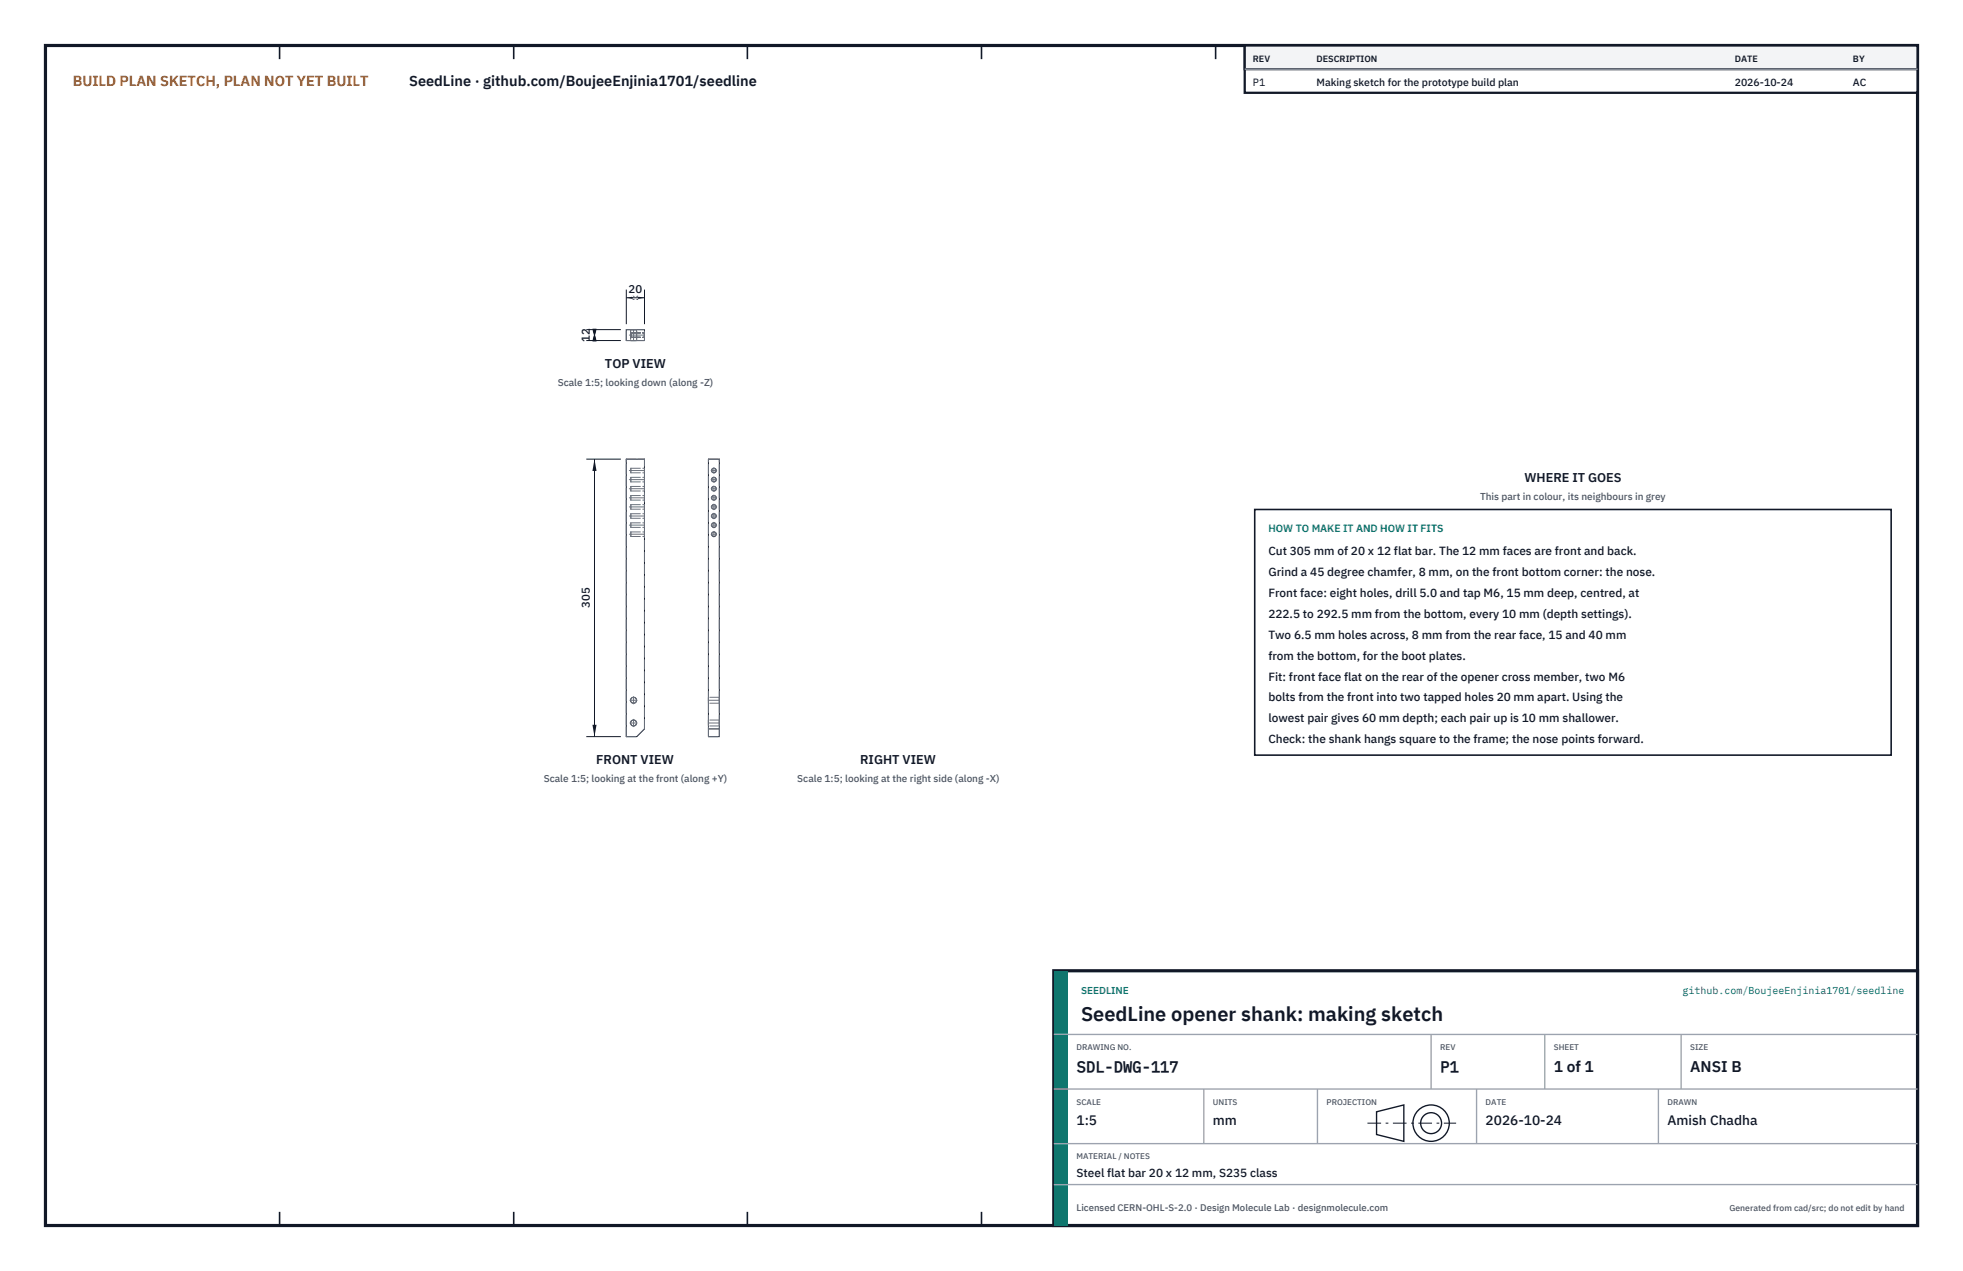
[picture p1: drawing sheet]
<svg xmlns="http://www.w3.org/2000/svg" width="432mm" height="279mm" viewBox="0 0 432 279" stroke-linecap="round" stroke-linejoin="round" font-family="sans-serif">
<defs><g id="words">
<text font-size="4.4" fill="#111827" x="237.8" y="224.4">SeedLine opener shank: making sketch</text>
<g font-size="3.4" fill="#111827">
<text x="236.8" y="235.6">SDL-DWG-117</text>
<text x="316.8" y="235.6">P1</text>
<text x="341.8" y="235.6">1 of 1</text>
<text x="371.8" y="235.6">ANSI B</text>
</g>
<text font-size="3.2" fill="#b45309" x="16" y="19">BUILD PLAN SKETCH, PLAN NOT YET BUILT</text>
<text font-size="3.2" fill="#111827" x="90" y="19">SeedLine · github.com/BoujeeEnjinia1701/seedline</text>
<g font-size="3" fill="#111827">
<text x="236.8" y="247.2">1:5</text>
<text x="266.8" y="247.2">mm</text>
<text x="326.8" y="247.2">2026-10-24</text>
<text x="366.8" y="247.2">Amish Chadha</text>
</g>
<g font-size="2.8" fill="#111827">
<text x="133.1" y="80.9">TOP VIEW</text>
<text x="335.3" y="106">WHERE IT GOES</text>
<text x="131.2" y="168">FRONT VIEW</text>
<text x="189.2" y="168">RIGHT VIEW</text>
</g>
<g font-size="2.6" fill="#111827">
<text x="279" y="122">Cut 305 mm of 20 x 12 flat bar. The 12 mm faces are front and back.</text>
<text x="279" y="126.6">Grind a 45 degree chamfer, 8 mm, on the front bottom corner: the nose.</text>
<text x="279" y="131.2">Front face: eight holes, drill 5.0 and tap M6, 15 mm deep, centred, at</text>
<text x="279" y="135.8">222.5 to 292.5 mm from the bottom, every 10 mm (depth settings).</text>
<text x="279" y="140.4">Two 6.5 mm holes across, 8 mm from the rear face, 15 and 40 mm</text>
<text x="279" y="145">from the bottom, for the boot plates.</text>
<text x="279" y="149.6">Fit: front face flat on the rear of the opener cross member, two M6</text>
<text x="279" y="154.2">bolts from the front into two tapped holes 20 mm apart. Using the</text>
<text x="279" y="158.8">lowest pair gives 60 mm depth; each pair up is 10 mm shallower.</text>
<text x="279" y="163.4">Check: the shank hangs square to the frame; the nose points forward.</text>
<text x="236.8" y="258.8">Steel flat bar 20 x 12 mm, S235 class</text>
</g>
<g font-size="2.5" fill="#111827">
<text x="138.3" y="64.5">20</text>
<text x="129.8" y="75.1" transform="rotate(-90 129.8 75.1)">12</text>
<text x="129.8" y="133.7" transform="rotate(-90 129.8 133.7)">305</text>
</g>
<g font-size="2.3" fill="#111827">
<text x="275.6" y="18.8">P1</text>
<text x="289.6" y="18.8">Making sketch for the prototype build plan</text>
<text x="381.6" y="18.8">2026-10-24</text>
<text x="407.6" y="18.8">AC</text>
</g>
<text font-size="2.3" fill="#0f766e" x="279" y="117">HOW TO MAKE IT AND HOW IT FITS</text>
<g font-size="2.2" fill="#4b5563">
<text x="122.7" y="84.9">Scale 1:5; looking down (along -Z)</text>
<text x="325.6" y="110">This part in colour, its neighbours in grey</text>
<text x="119.6" y="172">Scale 1:5; looking at the front (along +Y)</text>
<text x="175.4" y="172">Scale 1:5; looking at the right side (along -X)</text>
</g>
<g font-size="2.2" fill="#0f766e">
<text x="237.8" y="218.4">SEEDLINE</text>
<text x="370.1" y="218.4">github.com/BoujeeEnjinia1701/seedline</text>
</g>
<text font-size="2.1" fill="#4b5563" x="236.8" y="266.2">Licensed CERN-OHL-S-2.0 · Design Molecule Lab · designmolecule.com</text>
<g font-size="2" fill="#111827">
<text x="275.6" y="13.6">REV</text>
<text x="289.6" y="13.6">DESCRIPTION</text>
<text x="381.6" y="13.6">DATE</text>
<text x="407.6" y="13.6">BY</text>
</g>
<text font-size="1.9" fill="#4b5563" x="380.4" y="266.2">Generated from cad/src; do not edit by hand</text>
<g font-size="1.8" fill="#4b5563">
<text x="236.8" y="230.8">DRAWING NO.</text>
<text x="316.8" y="230.8">REV</text>
<text x="341.8" y="230.8">SHEET</text>
<text x="371.8" y="230.8">SIZE</text>
<text x="236.8" y="242.8">SCALE</text>
<text x="266.8" y="242.8">UNITS</text>
<text x="291.8" y="242.8">PROJECTION</text>
<text x="326.8" y="242.8">DATE</text>
<text x="366.8" y="242.8">DRAWN</text>
<text x="236.8" y="254.8">MATERIAL / NOTES</text>
</g>
</g></defs>
<path d="M10 10h411.8v259.4h-411.8z" fill="none" stroke="#111827" stroke-width=".7" stroke-linecap="butt"/>
<g fill="none" stroke="#111827" stroke-width=".35">
<path d="M61.5 10v3M113 10v3M164.4 10v3M215.9 10v3M267.4 10v3M318.9 10v3M370.3 10v3M61.5 266.4v3M113 266.4v3M164.4 266.4v3M215.9 266.4v3M267.4 266.4v3"/>
<path d="M318.9 266.4v3M370.3 266.4v3"/>
</g>
<g fill="none" stroke="#111727" stroke-width=".22">
<path d="M137.8 72.5h4v2.4h-4zM137.8 100.9h4v59.3l-1.7 1.7h-2.3zM155.8 100.9h2.4v61h-2.4zM155.8 160.2h2.4"/>
<circle cx="157" cy="105.4" r=".5"/>
<circle cx="157" cy="113.4" r=".5"/>
<circle cx="157" cy="111.4" r=".5"/>
<circle cx="157" cy="107.4" r=".5"/>
<circle cx="157" cy="117.4" r=".5"/>
<circle cx="157" cy="103.4" r=".5"/>
<circle cx="157" cy="109.4" r=".5"/>
<circle cx="157" cy="115.4" r=".5"/>
<circle cx="139.4" cy="153.9" r=".65"/>
<circle cx="139.4" cy="158.9" r=".65"/>
</g>
<g fill="none" stroke="#6a7180" stroke-width=".22" stroke-dasharray="2.1 .5">
<path d="M137.8 74.9v-2.4M137.8 74.9h2.3M137.8 72.5h2.3M138.7 74.9h1.3M138.7 72.5h1.3M138.7 72.5v2.4M138.8 73.7v-.5M138.8 73.2v1M138.8 74.2v-.5M138.8 74.2h3M138.8 73.2h3M140 74.9h-1.3"/>
<path d="M140 72.5h-1.3M140 72.5v2.4M140.1 74.9v-2.4M141.8 74.9h-1.7M141.8 72.5h-1.7M141.8 74.9v-2.4M141.8 73.7v-.5M141.8 73.2v1M141.8 74.2v-.5M137.8 100.9h4M138.8 117.9h3M138.8 117.9v-1"/>
<path d="M138.8 116.9v1M138.8 115.9h3M138.8 115.9v-1M138.8 114.9v1M138.8 113.9h3M138.8 113.9v-1M138.8 112.9v1M138.8 111.9h3M138.8 111.9v-1M138.8 110.9v1M138.8 109.9h3M138.8 109.9v-1"/>
<path d="M138.8 108.9v1M138.8 107.9h3M138.8 107.9v-1M138.8 106.9v1M138.8 105.9h3M138.8 105.9v-1M138.8 104.9v1M138.8 103.9h3M138.8 103.9v-1M138.8 102.9v1M138.8 116.9h3M138.8 114.9h3"/>
<path d="M138.8 112.9h3M138.8 110.9h3M138.8 108.9h3M138.8 106.9h3M138.8 104.9h3M138.8 102.9h3M141.8 117.9v-1M141.8 116.9v1M141.8 115.9v-1M141.8 114.9v1M141.8 113.9v-1M141.8 112.9v1"/>
<path d="M141.8 111.9v-1M141.8 110.9v1M141.8 109.9v-1M141.8 108.9v1M141.8 107.9v-1M141.8 106.9v1M141.8 105.9v-1M141.8 104.9v1M141.8 103.9v-1M141.8 102.9v1M155.8 100.9h2.4M155.8 158.9v-.6"/>
<path d="M155.8 158.3v1.3M155.8 159.6v-.7M155.8 153.9v-.6M155.8 153.3v1.3M155.8 154.6v-.7M158.2 158.9v-.6M158.2 158.3v1.3M158.2 159.6v-.7M158.2 153.9v-.6M158.2 153.3v1.3M158.2 154.6v-.7M158.2 158.3h-2.4"/>
<path d="M158.2 159.6h-2.4M158.2 153.3h-2.4M158.2 154.6h-2.4M137.8 161.9v-61M137.8 161.9h2.3M141.8 160.2l-1.7 1.7M141.8 160.2v-59.3M155.8 161.9v-61M155.8 161.9h2.4M158.2 161.9v-61"/>
<circle cx="157" cy="105.4" r=".5"/>
<circle cx="157" cy="113.4" r=".5"/>
<circle cx="157" cy="111.4" r=".5"/>
<circle cx="157" cy="107.4" r=".5"/>
<circle cx="157" cy="117.4" r=".5"/>
<circle cx="157" cy="103.4" r=".5"/>
<circle cx="157" cy="109.4" r=".5"/>
<circle cx="157" cy="115.4" r=".5"/>
<circle cx="139.4" cy="153.9" r=".65"/>
<circle cx="139.4" cy="158.9" r=".65"/>
</g>
<g fill="none" stroke="#6a7180" stroke-width=".22" stroke-dasharray="4.2 .5 0 .5">
<path d="M138.4 73.7h3.4M139.4 72.5v2.4M138.4 117.4h3.4M138.4 115.4h3.4M138.4 113.4h3.4M138.4 111.4h3.4M138.4 109.4h3.4M138.4 107.4h3.4M138.4 105.4h3.4M138.4 103.4h3.4M156.4 117.4h1.3M156.4 115.4h1.3"/>
<path d="M156.4 113.4h1.3M156.4 111.4h1.3M156.4 109.4h1.3M156.4 107.4h1.3M156.4 105.4h1.3M156.4 103.4h1.3M157 118.1v-1.3M157 116.1v-1.3M157 114.1v-1.3M157 112.1v-1.3M157 110.1v-1.3M157 108.1v-1.3"/>
<path d="M157 106.1v-1.3M157 104.1v-1.3M138.6 158.9h1.6M138.6 153.9h1.6M139.4 159.7v-1.6M139.4 154.7v-1.6M158.2 158.9h-2.4M158.2 153.9h-2.4"/>
</g>
<path d="M137.8 63.7v7.6M137.8 65.5h4M141.8 63.7v7.6" fill="none" stroke="#111827" stroke-width=".22"/>
<path d="M137.8 65.5l2.6-.5v.9zM139.2 65v.9l2.6-.4z" fill="#111827"/>
<path d="M129 72.5h7.6M129 74.9h7.6M130.8 72.5v2.4" fill="none" stroke="#111827" stroke-width=".22"/>
<path d="M130.8 72.5l-.5 2.6h.9zM130.3 72.3h.9l-.4 2.6z" fill="#111827"/>
<path d="M129 100.9h7.6M130.8 100.9v61M129 161.9h7.6" fill="none" stroke="#111827" stroke-width=".22"/>
<path d="M130.8 100.9l-.5 2.6h.9zM130.3 159.3h.9l-.4 2.6z" fill="#111827"/>
<path d="M276 112h140v54h-140z" fill="#fff" stroke="#111827" stroke-width=".35"/>
<path d="M273.8 10h148v10.4h-148z" fill="#fff" stroke="#111827" stroke-width=".5"/>
<path d="M273.8 10h148v5.2h-148z" fill="#f3f4f6" stroke="#111827" stroke-width=".5"/>
<path d="M273.8 15.2h148" fill="none" stroke="#9ca3af" stroke-width=".3"/>
<path d="M231.8 213.4h190v56h-190z" fill="#fff" stroke="#111827" stroke-width=".7" stroke-linecap="butt"/>
<path d="M231.8 213.4h3v56h-3z" fill="#0f766e"/>
<path d="M231.8 227.4h190M231.8 239.4h190M264.8 239.4v12M289.8 239.4v12M314.8 227.4v12M324.8 239.4v12M339.8 227.4v12M364.8 239.4v12M369.8 227.4v12M231.8 251.4h190M231.8 260.4h190" fill="none" stroke="#9ca3af" stroke-width=".3"/>
<g fill="none" stroke="#111827" stroke-width=".3">
<path d="M302.8 244.4l6-1.5v8l-6-1.5z"/>
<circle cx="314.8" cy="246.9" r="4"/>
<circle cx="314.8" cy="246.9" r="2.3"/>
</g>
<path d="M300.8 246.9h19.5" fill="none" stroke="#111827" stroke-width=".22" stroke-dasharray="3 1 .6 1" stroke-linecap="butt"/>
<use href="#words"/>
</svg>
